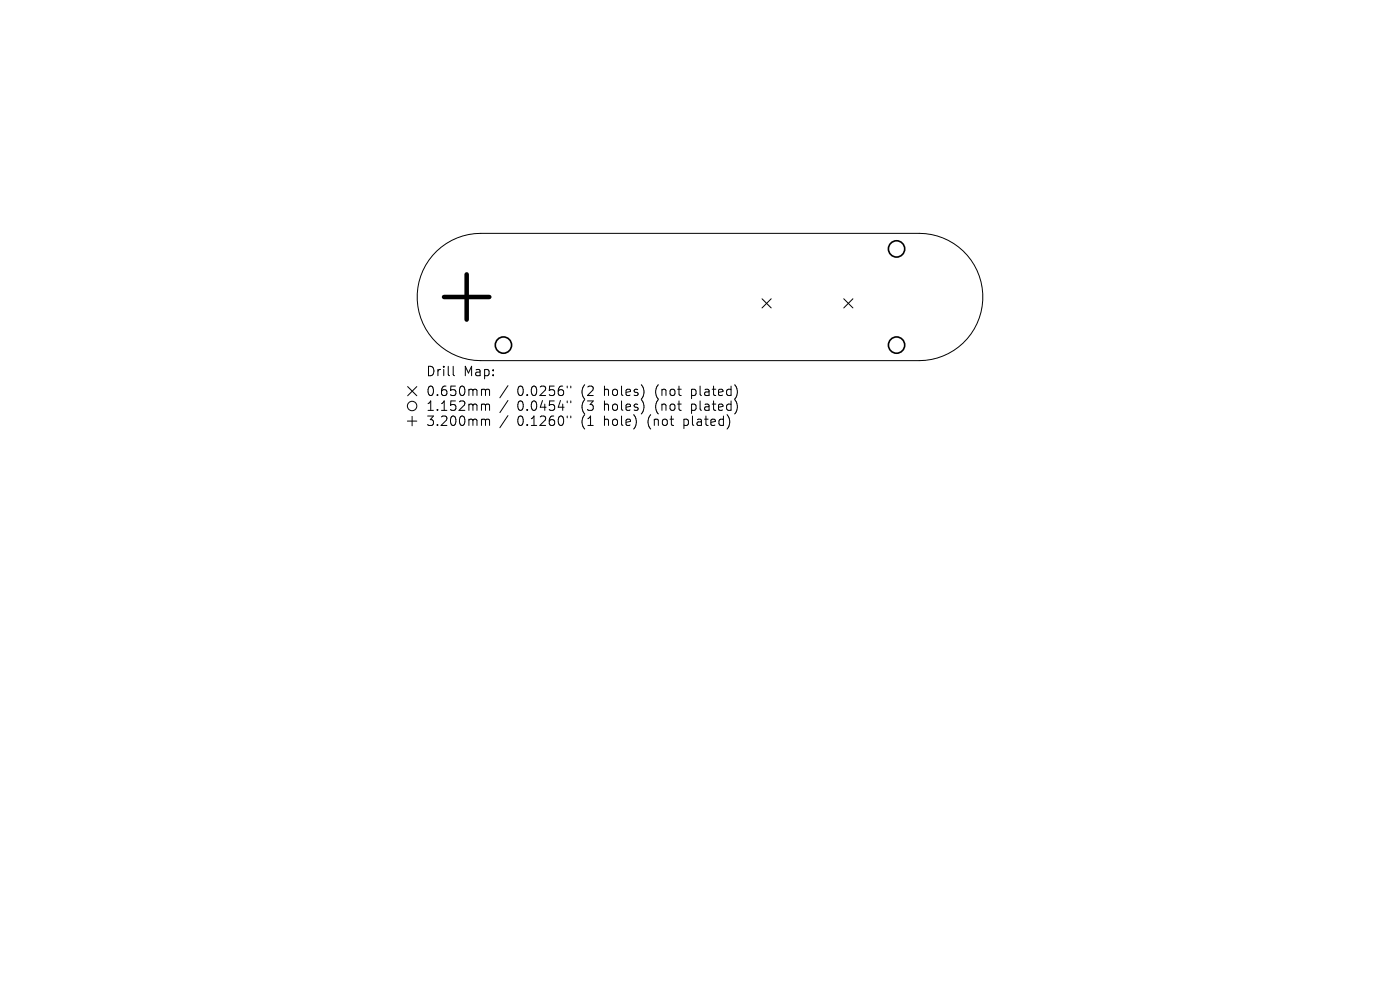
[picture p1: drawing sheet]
<svg xmlns="http://www.w3.org/2000/svg" width="297mm" height="210mm" viewBox="0 0 297 210" stroke-linecap="round" stroke-linejoin="round" font-family="sans-serif">
<defs><g id="words">
<g font-size="2.8">
<text x="90.4" y="80">Drill</text>
<text x="98.3" y="80">Map:</text>
<text x="90.4" y="84.2">0.650mm</text>
<text x="90.4" y="87.4">1.152mm</text>
<text x="109.7" y="84.2">0.0256&quot;</text>
<text x="109.7" y="87.4">0.0454&quot;</text>
<text x="123.3" y="84.2">(2</text>
<text x="123.3" y="87.4">(3</text>
<text x="128.2" y="84.2">holes)</text>
<text x="128.2" y="87.4">holes)</text>
<text x="139.1" y="84.2">(not</text>
<text x="139.1" y="87.4">(not</text>
<text x="146.8" y="84.2">plated)</text>
<text x="146.8" y="87.4">plated)</text>
<text x="90.4" y="90.6">3.200mm</text>
<text x="109.7" y="90.6">0.1260&quot;</text>
<text x="123.3" y="90.6">(1</text>
<text x="128.2" y="90.6">hole)</text>
<text x="137.5" y="90.6">(not</text>
<text x="145.2" y="90.6">plated)</text>
</g>
</g></defs>
<g fill="none" stroke="#000" stroke-width=".21">
<path d="M92.7 53.2a13.5 13.5 0 0 1 9.3-3.7h93a13.5 13.5 0 0 1 13.5 13.5 13.5 13.5 0 0 1-13.5 13.5h-93a13.5 13.5 0 0 1-12.5-8.5 13.5 13.5 0 0 1 3.2-14.8zM96.1 77.7v1.7l.3 .3M161.7 63.4l1.9 1.9M163.6 63.4l-1.9 1.9M179 63.4l1.9 1.9M180.9 63.4l-1.9 1.9M86.4 89.3h2M86.5 82l1.9 2M87.4 88.3v2M88.4 82l-1.9 2M102.7 82.6l.3 .3M102.7 85.7l.3 .3"/>
<path d="M102.7 88.9l.3 .3M103 82.9v1M103 86v1.1M103 89.2v1.1M103 82.9l.3-.3 .5 .1 .1 1.2M103 86l.3-.3 .5 .1 .1 1.3M103 89.2l.3-.3 .5 .1 .1 1.3M107.8 81.8l-1.8 2.6M107.8 85l-1.8 2.5M107.8 88.2l-1.8 2.5M120.3 81.9v.4M120.3 85.1v.3"/>
<path d="M120.3 88.3v.3M121.1 81.9v.4M121.1 85.1v.3M121.1 88.3v.3M136.5 82.5v1.3M136.5 85.6v1.4M154.7 88.8l.1 .9-.5 1.2M155.9 81.7a2.35 2.35 0 0 1 0 2.9M155.9 84.9a2.35 2.35 0 0 1 0 2.8"/>
<circle cx="87.4" cy="86.1" r="1"/>
</g>
<g fill="none" stroke="#000" stroke-width=".35">
<circle cx="190.2" cy="52.8" r="1.73"/>
<circle cx="106.8" cy="73.2" r="1.73"/>
<circle cx="190.2" cy="73.2" r="1.73"/>
</g>
<path d="M99 58.2v9.6M94.2 63h9.6" fill="none" stroke="#000" stroke-width=".96"/>
<use href="#words"/>
</svg>
